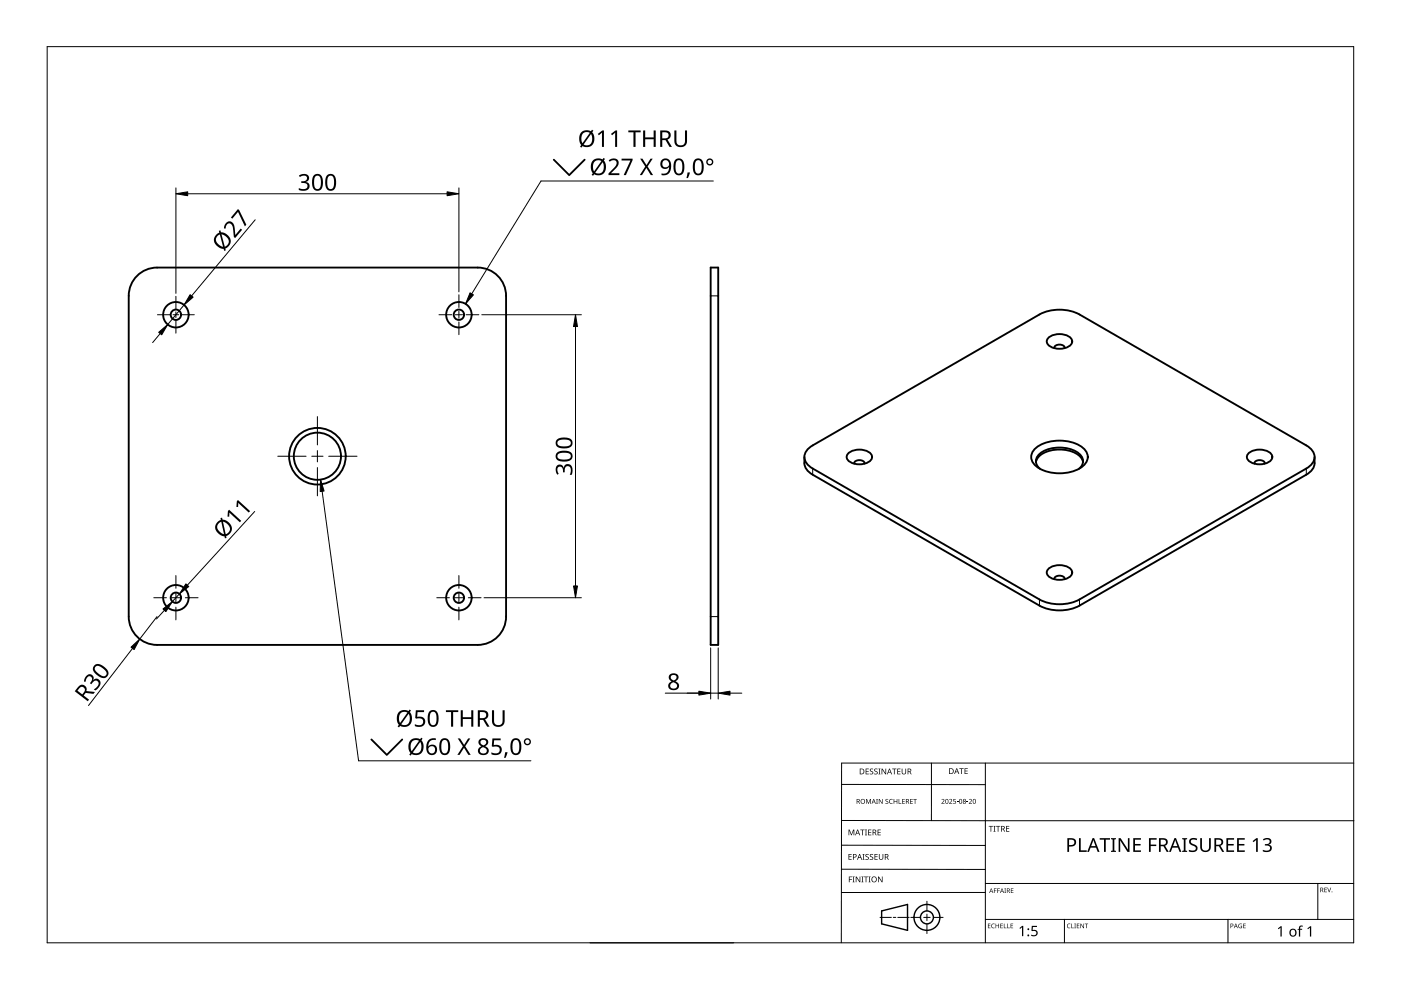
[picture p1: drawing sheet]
<svg xmlns="http://www.w3.org/2000/svg" width="297mm" height="210mm" viewBox="0 0 297 210" stroke-linecap="round" stroke-linejoin="round" font-family="sans-serif">
<g fill="none" stroke="#000" stroke-width=".4">
<path d="M29.1 58.5a6 6 0 0 1 4.2-1.8h68a6 6 0 0 1 6 6v68a6 6 0 0 1-6 6h-68a6 6 0 0 1-6-6v-68a6 6 0 0 1 1.8-4.2zM150.7 56.7h1.6v80h-1.6zM222.3 71.6a3.7 3.7 0 0 1 4.9 .4 1.35 1.35 0 0 1-1.2 1.7 3.6 3.6 0 0 1-4-.9l-.1-.4zM223.6 73.8h-.1a1.21 1.21 0 0 1 1.1-.7 1.21 1.21 0 0 1 1.1 .7M170.5 96.9a3.2 3.2 0 0 0 1.8 3.7l48.1 27.8a9.4 9.4 0 0 0 8.5 0l48.1-27.8a3.3 3.3 0 0 0 1.7-3.7M171.3 95.2l1-.8 48.1-27.7a9.4 9.4 0 0 1 8.5 0l48.1 27.7a2.55 2.55 0 0 1 1.3 3.8l-1.3 1.1-48.1 27.8a9.4 9.4 0 0 1-8.5 0l-48.1-27.8a2.55 2.55 0 0 1-1.3-3.7zM179.9 96.1a3.7 3.7 0 0 1 4.9 .4 1.35 1.35 0 0 1-1.2 1.7 3.6 3.6 0 0 1-4-.9l-.1-.4zM181.1 98.3a1.21 1.21 0 0 1 1.1-.7 1.21 1.21 0 0 1 1.1 .7M219.5 95.1a8.7 8.7 0 0 1 10.3 0 2.39 2.39 0 0 1-.6 4 8.9 8.9 0 0 1-9.7-.5 2.28 2.28 0 0 1 0-3.5zM219.6 98a3.6 3.6 0 0 1 3.2-2.5 6.9 6.9 0 0 1 6.3 1.4l.5 1.1M228.8 99.4a2.07 2.07 0 0 0 .8-2 2.07 2.07 0 0 0-1.4-1.7 7.6 7.6 0 0 0-7.7 .5 1.96 1.96 0 0 0 0 3.2M264.7 96.1a3.7 3.7 0 0 1 5 .4 1.35 1.35 0 0 1-1.3 1.7 3.6 3.6 0 0 1-3.9-.9l-.1-.4z"/>
<path d="M266 98.3a1.21 1.21 0 0 1 1.1-.7 1.21 1.21 0 0 1 1.1 .7h-.1M222.3 120.6a3.7 3.7 0 0 1 4.9 .4 1.35 1.35 0 0 1-1.2 1.7 3.6 3.6 0 0 1-4-.9l-.1-.4zM223.6 122.8h-.1a1.21 1.21 0 0 1 1.1-.7 1.21 1.21 0 0 1 1.1 .7"/>
<circle cx="37.3" cy="66.7" r="1.1"/>
<circle cx="37.3" cy="66.7" r="2.7"/>
<circle cx="97.3" cy="66.7" r="2.7"/>
<circle cx="97.3" cy="66.7" r="1.1"/>
<circle cx="67.3" cy="96.7" r="6"/>
<circle cx="67.3" cy="96.7" r="5"/>
<circle cx="37.3" cy="126.7" r="1.1"/>
<circle cx="37.3" cy="126.7" r="2.7"/>
<circle cx="97.3" cy="126.7" r="2.7"/>
<circle cx="97.3" cy="126.7" r="1.1"/>
</g>
<path d="M150.7 62.7h1.6M172.3 99.3v1.3M277 99.3v1.3M150.7 130.7h1.6M220.4 127.1v1.3M228.9 127.1v1.3" fill="none" stroke="#000" stroke-width=".21"/>
<path d="M10 9.9h277v190h-277z" fill="none" stroke="#000" stroke-width=".21"/>
<g fill="none" stroke="#000" stroke-width=".21">
<path d="M178.4 179.2l30.5 .1M178.4 166.3l30.5 .1M178.5 174h108.6M197.5 161.8v12.2M208.9 161.8v38.1M287 161.8h-108.6v38.1M125.1 199.9h30.5M178.4 184.3h30.5M186.6 194.5h2.4M189.4 194.5h.5M190.4 194.5h2.4M193.1 194.5h2.1"/>
<path d="M195.8 194.5h1.4M196.5 191.1v2M196.5 193.8v1.4M196.5 195.9v2M197.9 194.5h2.1M208.9 189.2h-30.5M208.9 187.3h78.1M208.9 194.9h78.1M225.7 194.9v5M260.4 194.9v5M279.4 187.3v7.6"/>
</g>
<g fill="none" stroke="#000" stroke-width=".3">
<path d="M186.9 193.1l5.5-1.3v5.5l-5.5-1.4z"/>
<circle cx="196.5" cy="194.5" r="1.37"/>
<circle cx="196.5" cy="194.5" r="2.74"/>
</g>
<g fill="#000">
<path d="M179.9 175.9h.2l.4 1 .4-1h.2v1.2h-.1v-1.1l-.4 1.1h-.2l-.4-1.1 .1 1.1h-.2zM182.4 175.9h.9v.1h-.4v1.1h-.1v-1.1h-.4zM183.4 175.9h.4l-.1 .1v1l.1 .1h-.4l.1-.1v-1zM183.6 169.4h.2l.3 .8 .4-.8h.2v1h-.2v-.9l-.4 .9-.4-.9 .1 .9h-.2zM183.5 163h.7v.1h-.5v.4h.5v.1h-.5v.4h.5v.2h-.7zM184.1 175.9h.6v.1h-.5v.4h.5v.1h-.5v.5h.5v.1h-.6zM184.5 163.1l.4-.2 .2 .1v.1a.25 .25 0 0 0-.4-.1 .25 .25 0 0 0 0 .4 .4 .4 0 0 1 .5 .3 .4 .4 0 0 1-.3 .5 .4 .4 0 0 1-.5-.2h.1a.27 .27 0 0 0 .4 .1 .27 .27 0 0 0-.1-.4l-.3-.3zM185.4 163.1l.4-.2 .3 .1-.1 .1a.25 .25 0 0 0-.4-.1 .25 .25 0 0 0 0 .4 .4 .4 0 0 1 .5 .3 .4 .4 0 0 1-.3 .5 .4 .4 0 0 1-.5-.2h.1a.27 .27 0 0 0 .4 .1 .27 .27 0 0 0 0-.4l-.4-.3zM185.8 169.4h.3l-.1 .1v.8l.1 .1h-.3l.1-.1zM186.2 163h.5l-.2 .1v1l.2 .1h-.5l.2-.1v-1zM186.1 175.9h.6v.1h-.5v.4h.5v.1h-.5v.5h.5v.1h-.6zM186.3 169.4h.2l.5 .8v-.8h.1v1h-.1l-.6-.8v.8h-.1z"/>
<path d="M186.9 163h.2l.6 1v-1h.2v1.2h-.2l-.6-1v1h-.2zM187.8 169.5l.3-.1h.2v.2a.25 .25 0 0 0-.3-.1 .25 .25 0 0 0-.1 .3 .25 .25 0 0 0 .3 .1 .32 .32 0 0 1 0 .5 .32 .32 0 0 1-.5-.1 .25 .25 0 0 0 .4 .1 .25 .25 0 0 0 0-.4l-.3-.2zM188.6 169.5l.4-.1h.3l-.1 .2a.41 .41 0 0 0-.6 .3 .41 .41 0 0 0 .6 .4 .48 .48 0 0 1-.6-.1 .48 .48 0 0 1 0-.7zM189.1 163h1v.1h-.4v1.1h-.2v-1.1h-.4zM189.5 169.4h.1v.4h.5v-.4h.1v1h-.1v-.5h-.5v.5h-.1zM190.5 169.4h.2v.9h.4v.1h-.6zM190.2 163h.7v.1h-.5v.4h.5v.1h-.5v.4h.5v.2h-.7zM191.3 169.4h.5v.1h-.4v.3h.4v.1h-.4v.4h.4v.1h-.5zM191.2 163h.1v.8a.32 .32 0 0 0 .3 .3 .32 .32 0 0 0 .4-.4v-.7h.1v.7a.47 .47 0 0 1-.5 .5 .47 .47 0 0 1-.4-.5zM193 169.4h.5v.1h-.4v.3h.4v.1h-.4v.4h.4v.1h-.5zM193.6 169.4h.8v.1h-.3v.9h-.2v-.9h-.3zM199.6 169.5a.37 .37 0 0 1 .6 0 .37 .37 0 0 1-.2 .6l-.2 .2h.5v.1h-.7l.3-.4a.27 .27 0 0 0 .2-.3 .27 .27 0 0 0-.4-.1z"/>
<path d="M201.2 169.5a.37 .37 0 0 1 .6 0 .37 .37 0 0 1-.2 .6l-.2 .2h.5v.1h-.7l.3-.4a.27 .27 0 0 0 .3-.3 .27 .27 0 0 0-.5-.1zM202.1 169.4h.5v.1h-.4v.3a.34 .34 0 0 1 .5 .2 .34 .34 0 0 1-.2 .4 .34 .34 0 0 1-.4-.1 .29 .29 0 0 0 .4 0 .29 .29 0 0 0 0-.4 .29 .29 0 0 0-.4 0zM202.9 170l.3 .1zM203.4 162.9h.9v.1h-.4v1.1h-.1v-1.1h-.4zM204.9 170l.4 .1zM204.5 162.9h.7v.1h-.5v.4h.4v.1h-.4v.5h.5v.1h-.7zM205.4 169.5a.37 .37 0 0 1 .6 0 .37 .37 0 0 1-.2 .6l-.2 .2h.5v.1h-.7l.3-.4a.27 .27 0 0 0 .3-.3 .27 .27 0 0 0-.5-.1zM209.6 175.1h.9v.2h-.3v1h-.2v-1h-.4zM210.6 175.1h.5l-.2 .1v1l.2 .1h-.5l.2-.1v-1zM211.2 175.1h.9v.2h-.4v1h-.2v-1h-.3zM213.3 175.1h.7v.2h-.5v.3h.5v.2h-.5v.4h.5v.1h-.7zM252.2 178a1.38 1.38 0 0 1 1.6-.2l-.1 .3-.3-.1a.55 .55 0 0 0-.9 .3 .55 .55 0 0 0 .6 .7 .88 .88 0 0 1 .8 1.1 .88 .88 0 0 1-1.3 .6l-.5-.2v-.3h.2a.82 .82 0 0 0 1.2-.3l-.1-.4-.4-.2a.88 .88 0 0 1-.8-1.3z"/>
<path d="M254.5 177.7h.3v1.9a.76 .76 0 0 0 .8 .7 .76 .76 0 0 0 .7-.7v-1.9h.4v1.9a1.12 1.12 0 0 1-1.1 1.1 1.12 1.12 0 0 1-1.1-1.1zM267.8 178a1.01 1.01 0 0 1 1-.4 1.01 1.01 0 0 1 .8 .9l-.3 .4-.3 .2a.82 .82 0 0 1 .7 1 .82 .82 0 0 1-1.2 .6l-.8-.2v-.3a.92 .92 0 0 0 1.6-.4 .75 .75 0 0 0-1.1-.5v-.3a.63 .63 0 0 0 .8-.1 .63 .63 0 0 0 .1-.8l-.6-.1-.6 .2zM180 185.8h.7v.2h-.6v.4h.5v.1h-.5v.6h-.1zM179.9 181.1h.7v.1h-.5v.4h.4v.1h-.4v.5h.5v.1h-.7zM180.8 185.8h.4l-.1 .2v.9l.1 .2h-.4l.1-.2v-.9zM181.4 185.8h.2l.7 1.1v-1.1h.1v1.3h-.2l-.6-1v1h-.2zM182.6 185.8h.5l-.2 .2v.9l.2 .2h-.5l.2-.2v-.9zM182.9 181.1h.4l-.1 .1v1l.1 .1h-.4l.1-.1v-1zM183.2 185.8h.9v.2h-.4v1.1h-.2v-1.1h-.3zM183.5 181.2l.5-.1h.2v.2a.25 .25 0 0 0-.4-.1 .25 .25 0 0 0 0 .4 .4 .4 0 0 1 .4 .3 .4 .4 0 0 1-.2 .4 .4 .4 0 0 1-.5-.2 .27 .27 0 0 0 .5 .1 .27 .27 0 0 0-.1-.4l-.4-.3zM184.2 185.8h.4l-.1 .2v.9l.1 .2h-.4l.1-.2v-.9zM184.5 181.2l.4-.1h.2v.2a.25 .25 0 0 0-.4-.1 .25 .25 0 0 0 0 .4 .4 .4 0 0 1 .5 .3 .4 .4 0 0 1-.3 .4 .4 .4 0 0 1-.5-.2h.1a.27 .27 0 0 0 .4 .1 .27 .27 0 0 0-.1-.4l-.3-.3z"/>
<path d="M185.4 181.1h.7v.1h-.5v.4h.5v.1h-.5v.5h.5v.1h-.7zM186.2 185.8h.1l.7 1.1v-1.1h.1v1.3h-.2l-.6-1v1h-.1zM186.3 181.1h.2v.8a.32 .32 0 0 0 .3 .3 .32 .32 0 0 0 .3-.3v-.8h.2v.8a.47 .47 0 0 1-.5 .4 .47 .47 0 0 1-.5-.4zM209.5 195.8h.5l-.4 .1v.3h.4l-.4 .1v.4l.4 .1h-.5zM210.3 196l.3-.2 .3 .1v.1a.39 .39 0 0 0-.6 .3 .39 .39 0 0 0 .6 .4 .46 .46 0 0 1-.7-.1 .46 .46 0 0 1 .1-.6zM210.7 188.4h.6l-.4 .1v.3h.4l-.4 .1v.4h-.2zM211.4 188.4h.6l-.4 .1v.3h.4l-.4 .1v.4h-.2zM211.1 195.8h.1v.4h.5v-.4h.1v1h-.1v-.5h-.5v.5h-.1zM212.1 195.8h.5l-.4 .1v.3h.4l-.4 .1v.4l.4 .1h-.5zM212.8 195.8h.2v.9l.4 .1h-.6zM212.9 188.4h.4l-.1 .1 .1 .8h-.4l.2-.1zM213.6 195.8h.1v.9l.4 .1h-.5z"/>
<path d="M214.3 195.8h.5l-.4 .1v.3h.4l-.4 .1v.4l.4 .1h-.5zM214.3 188.4h.6l-.5 .1v.3h.4l-.4 .1v.3l.5 .1h-.6zM216.1 196.8l.6-.5h.3v2.2h-.3v-1.9l-.4 .3zM218.8 196.3h1.1v.2h-.9l-.1 .7a.75 .75 0 0 1 1.1 .7 .75 .75 0 0 1-1.1 .6l-.3-.1v-.3l.3 .2a.51 .51 0 0 0 .8-.4 .51 .51 0 0 0-.7-.5l-.3-.1zM226.3 196l.4-.2 .3 .1-.1 .1a.39 .39 0 0 0-.6 .3 .39 .39 0 0 0 .6 .4 .46 .46 0 0 1-.6-.1 .46 .46 0 0 1 0-.6zM227.1 195.8h.2v.9l.4 .1h-.6zM227.8 195.8h.3l-.1 .1 .1 .9h-.3l.1-.1zM228.8 177.7h.3v2.6h1.3v.3h-1.6zM228.3 195.8h.5l-.4 .1v.3h.4l-.4 .1v.4l.4 .1h-.5zM229.1 195.8h.1l.5 .8v-.8h.1v1h-.1l-.5-.8v.8h-.1zM230 195.8h.7l-.3 .1v.9h-.1v-.9zM233.2 177.7h2.1v.3h-.9v2.6h-.3v-2.6h-.9z"/>
<path d="M235.6 177.7h1v.2l-.3 .1v2.3l.3 .1v.2h-1v-.2l.3-.1v-2.3l-.3-.1zM237.2 177.7h.4l1.5 2.4v-2.4h.4v2.9h-.4l-1.6-2.4v2.4h-.3zM240.3 177.7h1.6v.3h-1.3v.9h1.2v.4h-1.2v1h1.3v.3h-1.6zM243.6 177.7h1.6v.3h-1.2v1.1h1.2v.3h-1.2v1.2h-.4zM250.6 177.7h1.1v.2l-.4 .1v2.3l.4 .1v.2h-1.1v-.2l.4-.1v-2.3l-.4-.1zM260 177.7h1.6v.3h-1.2v.9h1.2v.4h-1.2v1h1.2v.3h-1.6zM262.7 196l.6-.1-.1 .1a.4 .4 0 0 0-.5 .3 .4 .4 0 0 0 .5 .4v-.3l-.2-.1h.3v.5a.53 .53 0 0 1-.7-.1 .53 .53 0 0 1 .1-.7zM262.3 177.7h1.6v.3h-1.2v.9h1.1v.4h-1.1v1h1.2v.3h-1.6zM263.6 195.8h.5l-.4 .1v.3h.4l-.4 .1v.4l.4 .1h-.5zM265.6 178.3l.8-.6h.3v2.9h-.4v-2.5l-.5 .5zM270.9 196.8l.6-.4h.2v2.2h-.2v-1.9l-.4 .3zM275.5 196.4l.7-.1v.2h-.4l-.1 .2v.2h.4v.2h-.4v1.5h-.3v-1.5h-.3l.3-.2z"/>
<path d="M277.2 196.8l.6-.4h.2v2.2h-.3v-1.9l-.4 .3zM280.8 188.2h.5l-.4 .1v.3h.4l-.4 .1v.4l.4 .1h-.5zM281.4 188.2h.1l.3 .8 .3-.8h.1l-.3 1h-.1z"/>
<path d="M181.6 169.4h.3a.29 .29 0 0 1 .4 .2 .29 .29 0 0 1-.2 .4l.3 .4h-.2l-.2-.4h-.2v.4h-.2zM181.8 169.5v.4h.1a.2 .2 0 0 0 .2-.2 .2 .2 0 0 0-.2-.2z"/>
<path d="M181.8 175.9h.1l.5 1.2h-.2l-.1-.4h-.5l-.2 .4h-.1zM181.8 176l-.2 .6h.4z"/>
<path d="M182.3 163h.4a.61 .61 0 0 1 .6 .6 .61 .61 0 0 1-.7 .6h-.3zM182.4 163.1v.9h.2a.48 .48 0 0 0 .5-.4 .48 .48 0 0 0-.5-.5z"/>
<path d="M182.4 169.9a.51 .51 0 0 1 1 0 .51 .51 0 0 1-1 0zM182.6 169.9a.4 .4 0 0 0 .8 0 .4 .4 0 0 0-.8 0z"/>
<path d="M185 175.9h.3a.35 .35 0 0 1 .5 .2 .35 .35 0 0 1-.3 .5l.4 .5h-.2l-.3-.5h-.2v.5h-.2zM185.2 176v.5h.1a.23 .23 0 0 0 .3-.3 .23 .23 0 0 0-.3-.2z"/>
<path d="M185.2 169.4l.5 1-.3-.3h-.4l-.2 .3zM185.2 169.5l-.1 .5h.3z"/>
<path d="M188.5 163h.2l.4 1.2h-.1l-.2-.4h-.5l-.1 .4h-.2zM188.6 163.1l-.2 .6h.4z"/>
<path d="M192.1 169.4h.3a.29 .29 0 0 1 .3 .2 .29 .29 0 0 1-.2 .4l.3 .4h-.1l-.3-.4h-.2v.4h-.1zM192.2 169.5v.4h.2a.2 .2 0 0 0 .2-.2 .2 .2 0 0 0-.3-.2z"/>
<path d="M192.4 163h.4a.35 .35 0 0 1 .4 .2 .35 .35 0 0 1-.2 .4l.3 .6h-.2l-.3-.5h-.2v.5h-.2zM192.6 163.1v.4h.2a.23 .23 0 0 0 .3-.2 .23 .23 0 0 0-.3-.2z"/>
<path d="M200.5 169.5l.4-.1 .2 .2v.5l-.2 .3h-.3l-.2-.2zM200.6 169.6v.1a.37 .37 0 0 0-.1 .4 .37 .37 0 0 0 .4 .2 .4 .4 0 0 0 .1-.5 .4 .4 0 0 0-.4-.2z"/>
<path d="M201.2 162.9h.4a.61 .61 0 0 1 .6 .6 .61 .61 0 0 1-.6 .6h-.4zM201.4 163v1h.1a.48 .48 0 0 0 .5-.5 .48 .48 0 0 0-.4-.5z"/>
<path d="M202.8 162.9h.1l.5 1.2h-.2l-.1-.4h-.5l-.1 .4h-.2zM202.8 163l-.1 .6h.3z"/>
<path d="M203.5 169.5l.3-.1 .2 .2v.5l-.2 .3h-.3l-.1-.2zM203.5 169.6v.1a.37 .37 0 0 0-.1 .4 .37 .37 0 0 0 .4 .2 .4 .4 0 0 0 .1-.5 .4 .4 0 0 0-.4-.2z"/>
<path d="M204.2 169.5a.29 .29 0 0 1 .5-.1 .29 .29 0 0 1-.1 .5 .29 .29 0 0 1 .1 .4 .29 .29 0 0 1-.4 0 .29 .29 0 0 1 .1-.4zM204.3 170.2a.2 .2 0 0 0 .4 0 .2 .2 0 0 0-.4 0zM204.3 169.7a.17 .17 0 0 0 .3 0 .17 .17 0 0 0-.3 0z"/>
<path d="M206.4 169.5l.3-.1 .2 .2v.5l-.2 .3h-.3l-.1-.2zM206.4 169.6v.1a.37 .37 0 0 0-.1 .4 .37 .37 0 0 0 .4 .2 .4 .4 0 0 0 .2-.5 .4 .4 0 0 0-.5-.2z"/>
<path d="M212.3 175.1h.3a.35 .35 0 0 1 .4 .3 .35 .35 0 0 1-.2 .4l.3 .5h-.2l-.3-.5h-.2v.5h-.1zM212.4 175.2v.5h.2a.23 .23 0 0 0 .3-.2 .23 .23 0 0 0-.3-.3z"/>
<path d="M226.3 177.7h.8a.92 .92 0 0 1 1.1 .9 .92 .92 0 0 1-1.2 .9h-.3v1.1h-.4zM226.7 178v1.2a.73 .73 0 0 0 .8-.1 .73 .73 0 0 0 .2-.8l-.3-.2z"/>
<path d="M245.7 177.7h.8a.84 .84 0 0 1 1.1 .6 .84 .84 0 0 1-.6 1l.8 1.3h-.4l-.7-1.2h-.6v1.2h-.4zM246.1 178v1.1h.4a.56 .56 0 0 0 .7-.5 .56 .56 0 0 0-.7-.6z"/>
<path d="M257.5 177.7h.8a.84 .84 0 0 1 1 .6 .84 .84 0 0 1-.5 1l.8 1.3h-.5l-.7-1.2h-.6v1.2h-.3zM257.8 178v1.1h.5a.56 .56 0 0 0 .7-.5 .56 .56 0 0 0-.7-.6z"/>
<path d="M180.8 181.1h.4a.41 .41 0 0 1 .4 .5 .41 .41 0 0 1-.6 .2v.5h-.2zM181 181.2v.5a.29 .29 0 0 0 .5-.3 .29 .29 0 0 0-.5-.2z"/>
<path d="M182.2 181.1h.1l.5 1.2h-.2l-.1-.4h-.5l-.1 .4h-.2zM182.3 181.2l-.2 .6h.3z"/>
<path d="M184.7 186.5a.61 .61 0 0 1 1.2 0 .61 .61 0 0 1-1.2 0zM184.9 186.5a.45 .45 0 0 0 .9 0 .45 .45 0 0 0-.9 0z"/>
<path d="M187.6 181.1h.3a.35 .35 0 0 1 .5 .2 .35 .35 0 0 1-.3 .4l.4 .6h-.2l-.3-.5h-.3v.5h-.1zM187.7 181.2v.5h.2a.23 .23 0 0 0 .3-.3 .23 .23 0 0 0-.3-.2z"/>
<path d="M210.1 188.4l.5 .9-.2-.3h-.4l-.3 .3zM210.2 188.5l-.2 .4h.3z"/>
<path d="M212.4 188.4l.5 .9-.3-.3h-.3l-.3 .3zM212.4 188.5l-.1 .4h.3z"/>
<path d="M213.5 188.4h.2a.28 .28 0 0 1 .4 .2 .28 .28 0 0 1-.2 .3l.3 .4-.4-.4h-.2v.4h-.1zM213.6 188.5v.3h.1a.19 .19 0 0 0 .3-.2 .19 .19 0 0 0-.3-.1z"/>
<path d="M231.6 177.7h.4l1.1 2.9h-.4l-.3-.9h-1.2l-.3 .9h-.4zM231.8 178.1l-.4 1.3h.9z"/>
<path d="M249 177.7h.3l1.2 2.9h-.4l-.4-.9h-1.1l-.4 .9h-.3zM249.2 178.1l-.5 1.3h.9z"/>
<path d="M260.9 195.8h.2a.32 .32 0 0 1 .4 .4 .32 .32 0 0 1-.5 .2v.4h-.1zM261 195.9v.4a.24 .24 0 0 0 .4-.2 .24 .24 0 0 0-.4-.2z"/>
<path d="M262 195.8l.4 1-.2-.3h-.4l-.2 .3zM262 196l-.1 .4h.3z"/>
<path d="M273.6 197.1a.82 .82 0 0 1 1.2 .1 .82 .82 0 0 1-.2 1.2 .82 .82 0 0 1-1.2-.4zM273.8 197.2a.6 .6 0 0 0-.1 .8 .6 .6 0 0 0 .8 .2l.1-.3a.53 .53 0 0 0-.1-.6 .53 .53 0 0 0-.7-.1z"/>
<path d="M279.9 188.2h.3a.28 .28 0 0 1 .3 .2 .28 .28 0 0 1-.1 .3l.2 .5-.3-.4h-.2v.4h-.2zM280.1 188.3v.4h.1a.19 .19 0 0 0 .2-.2 .19 .19 0 0 0-.2-.2z"/>
<circle cx="218" cy="198.3" r=".2"/>
<circle cx="218" cy="197" r=".2"/>
<circle cx="282.4" cy="189.1" r=".09"/>
</g>
<g fill="none" stroke="#000" stroke-width=".21">
<path d="M33.4 66.7h2.7M36.7 66.7h1.2M37.3 62.8v2.7M37.3 66.1v1.2M37.3 67.9v2.7M38.5 66.7h2.7M93.1 66.7h2.7M96.5 66.7h1.6M97.3 62.5v2.7M97.3 66v1.5M97.3 68.3v2.7M98.8 66.7h2.7"/>
<path d="M58.9 96.7h6M66.1 96.7h2.4M67.3 88.3v6M67.3 95.5v2.4M67.3 99.1v6M69.7 96.7h6M32.6 126.7h2.7M36.3 126.7h2M37.3 122v2.7M37.3 125.7v2M37.3 128.7v2.7M39.3 126.7h2.7"/>
<path d="M92.6 126.7h2.7M96.3 126.7h2M97.3 122v2.7M97.3 125.7v2M97.3 128.7v2.7M99.3 126.7h2.7"/>
</g>
<g fill="none" stroke="#000" stroke-width=".21">
<path d="M37.3 39.8v22.4M97.3 39.8v22.1M39.8 41.1h55M54.1 46.6l-13.5 16.1M34 70.7l-1.6 1.9M39 64.7l-3.4 4.1M102.1 66.7h21.2M122 69.2v55M54 108.4l-14.3 15.7M28.1 137.5l-9.3 12.1M33.3 130.7l-3.7 4.8M34.9 129.4l-1.7 1.8"/>
<path d="M38 125.9l-1.4 1.6M102.6 126.7h20.7M150.7 137.4v10.8M152.3 137.4v10.8M141 147h11.3M154.8 147h2.5"/>
</g>
<g fill="#000">
<path d="M63.4 37.2a1.25 1.25 0 0 1 1.2-.4 1.25 1.25 0 0 1 .9 .9 .85 .85 0 0 1-.7 .9 .93 .93 0 0 1 .9 1 .93 .93 0 0 1-1.1 .8l-1.3-.1v-.4a1.24 1.24 0 0 0 1.9-.3 .71 .71 0 0 0-1-.8h-.3v-.4a.81 .81 0 0 0 .8 0 .81 .81 0 0 0 .4-.9 1.02 1.02 0 0 0-1.5 0zM117.3 33.7h.3l3.1 3.2 3.1-3.2a.19 .19 0 0 1 .3 0 .19 .19 0 0 1 0 .3l-3.4 3.3-3.4-3.3zM126.7 28.4l1-.7h.3v3.4h-.4v-3l-.6 .6zM129.5 28.4l1-.7h.3v3.4h-.4v-3l-.6 .6zM129.1 34a1.16 1.16 0 0 1 1.3-.4 1.16 1.16 0 0 1 .8 1.1l-.4 .7-1.2 1.3h1.7v.4h-2.3v-.3l1.1-1.1a.98 .98 0 0 0 .3-1.7h-.5l-.6 .3zM131.8 33.6h2.3v.4l-1.4 3.1h-.5l1.5-3.1h-1.9zM133.2 27.7h2.6v.3h-1.1v3.1h-.4v-3.1h-1.1zM135.7 33.6h.5l.9 1.4 .8-1.4h.5l-1.1 1.7 1.2 1.8h-.5l-1-1.5-.9 1.5h-.5l1.2-1.8zM136.4 27.7h.4v1.4h1.8v-1.4h.4v3.4h-.4v-1.6h-1.8v1.6h-.4zM143 27.7h.4v2.2a.9 .9 0 0 0 .9 .9 .9 .9 0 0 0 .9-.9v-2.2h.5v2.2a1.34 1.34 0 0 1-1.4 1.3 1.34 1.34 0 0 1-1.3-1.3zM145.8 36.6h.5l-.4 1.2h-.4zM48 47.2a1.1 1.1 0 0 1 1.3-.1 1.1 1.1 0 0 1 .5 1.2l.1 1.5 1.1-1.3 .3 .2-1.4 1.8-.3-.2-.2-1.6a.98 .98 0 0 0-1.1-1.3l-.3 .4-.2 .7-.3-.1 .1-.5z"/>
<path d="M50.5 44.3l.2 .2 1.5 3.1-.3 .4-1.4-3.1-1.2 1.5-.3-.3zM118 98.8a.85 .85 0 0 1 .9-.3 .85 .85 0 0 1 .6 .7 .93 .93 0 0 1 1.1-.8 .93 .93 0 0 1 .8 1l-.2 1.3h-.4a1.24 1.24 0 0 0-.3-1.9 .71 .71 0 0 0-.8 1v.3h-.3a.81 .81 0 0 0-.1-.8 .81 .81 0 0 0-.8-.3 1.02 1.02 0 0 0 0 1.4l-.3 .3a1.65 1.65 0 0 1-.2-1.9zM48.6 108.1l2.5 2.3-.2 .3-2.3-2v.9l-.4-.1 .1-1.2zM50.5 106l2.5 2.4-.3 .3-2.2-2.1v.9h-.4l.1-1.2zM18.3 143.3a.86 .86 0 0 1 1.2-.2 .86 .86 0 0 1 .3 1.1 .93 .93 0 0 1 1.3 0 .93 .93 0 0 1 0 1.3l-.9 .9-.3-.2a1.24 1.24 0 0 0 .9-1.7 .71 .71 0 0 0-1.2 .3l-.2 .3-.3-.2a.81 .81 0 0 0 .4-.8 .81 .81 0 0 0-.4-.7 1.02 1.02 0 0 0-.9 1.1h-.4v-.2zM88.2 150.6h1.7v.4h-1.4l-.1 1a1.17 1.17 0 0 1 1.8 1 1.17 1.17 0 0 1-1.6 1.1l-.6-.2v-.4a1.03 1.03 0 0 0 1 .3 1.03 1.03 0 0 0 .7-.8 .93 .93 0 0 0-1.5-.6l-.2-.2zM94.5 150.6h2.7v.4h-1.1v3.1h-.5v-3.1h-1.1zM97.7 150.6h.4v1.5h1.8v-1.5h.5v3.5h-.5v-1.6h-1.8v1.6h-.4zM104.4 156.6h1.7v.4h-1.3l-.1 1a1.17 1.17 0 0 1 1.7 .9 1.17 1.17 0 0 1-1.6 1.2l-.6-.2v-.4a1.03 1.03 0 0 0 1.8-.5 .93 .93 0 0 0-1.5-.7l-.2-.1zM104.3 150.6h.4v2.3a.9 .9 0 0 0 1 .8 .9 .9 0 0 0 .9-.9v-2.2h.4v2.2a1.34 1.34 0 0 1-1.4 1.3 1.34 1.34 0 0 1-1.3-1.3zM107.1 159.5h.5l-.4 1.2h-.3zM78.6 156.7h.3l3.1 3.1 3.1-3.1a.19 .19 0 0 1 .3 0 .19 .19 0 0 1 0 .2l-3.4 3.4-3.4-3.4z"/>
<path d="M97.1 156.6h.4l.9 1.3 .9-1.3h.4l-1.1 1.6 1.2 1.9h-.5l-.9-1.6-1 1.6h-.4l1.1-1.9z"/>
<path d="M66.6 37.1a1.16 1.16 0 0 1 1.3-.1 1.16 1.16 0 0 1 .6 1.3 1.69 1.69 0 0 1-1 2.2 1.27 1.27 0 0 1-1.3-1.6l.1-1.2zM66.9 37.4a2.16 2.16 0 0 0 .2 2.7 .82 .82 0 0 0 .9-1.1 1.35 1.35 0 0 0-.7-1.8z"/>
<path d="M69.4 37.1a1.16 1.16 0 0 1 1.3-.1 1.16 1.16 0 0 1 .5 1.3 1.69 1.69 0 0 1-1 2.2 1.27 1.27 0 0 1-1.2-1.6l.1-1.2zM69.6 37.4a2.16 2.16 0 0 0 .3 2.7 .82 .82 0 0 0 .9-1.1 1.35 1.35 0 0 0-.7-1.8z"/>
<path d="M123.2 28.1l.5-.4a1.92 1.92 0 0 1 1.6 .1l.2-.3 .3 .2-.2 .4a1.81 1.81 0 0 1 .2 2.2 1.81 1.81 0 0 1-2.1 .8l-.2-.1-.2 .3-.3-.2 .2-.4a2.31 2.31 0 0 1 0-2.6zM125.3 28.4l-1.6 2.2a1.23 1.23 0 0 0 1.5-.1 1.23 1.23 0 0 0 .3-1.4zM123.6 28.3a1.93 1.93 0 0 0-.1 2.1l1.6-2.2-.8-.2z"/>
<path d="M125.7 34.1l.5-.4a1.93 1.93 0 0 1 1.5 .1l.3-.3 .3 .2-.3 .3a1.81 1.81 0 0 1 .3 2.3 1.81 1.81 0 0 1-2.1 .7l-.2-.1-.3 .4-.3-.2 .3-.4a2.31 2.31 0 0 1 0-2.6zM127.8 34.4l-1.6 2.2a1.23 1.23 0 0 0 1.5-.1 1.23 1.23 0 0 0 .3-1.4zM126.1 34.2a1.93 1.93 0 0 0-.1 2.1l1.5-2.2-.8-.1z"/>
<path d="M140 27.7h.9a1 1 0 0 1 1.3 .6 1 1 0 0 1-.7 1.3l1 1.5h-.5l-.9-1.4h-.7v1.4h-.4zM140.4 28v1.3h.5a.67 .67 0 0 0 .9-.6 .67 .67 0 0 0-.9-.7z"/>
<path d="M140.3 33.9a1.22 1.22 0 0 1 1.5-.1 1.22 1.22 0 0 1 .5 1.3 1.64 1.64 0 0 1-2 2v-.3a1.16 1.16 0 0 0 1.2-.2 1.16 1.16 0 0 0 .3-1.2 1.08 1.08 0 0 1-1.6 .1 1.08 1.08 0 0 1 .1-1.6zM140.4 34.7a.76 .76 0 0 0 1.5 0 .76 .76 0 0 0-1.5 0z"/>
<path d="M143.2 33.8a1.16 1.16 0 0 1 1.3 0 1.16 1.16 0 0 1 .6 1.2 1.69 1.69 0 0 1-1 2.2 1.27 1.27 0 0 1-1.3-1.6l.1-1zM143.5 34.1a2.16 2.16 0 0 0 .3 2.7 .82 .82 0 0 0 .9-1.1 1.35 1.35 0 0 0-.8-1.7z"/>
<path d="M147.3 33.8a1.16 1.16 0 0 1 1.3 0 1.16 1.16 0 0 1 .6 1.2 1.69 1.69 0 0 1-1 2.2 1.27 1.27 0 0 1-1.3-1.6l.1-1.2zM147.6 34.1a2.16 2.16 0 0 0 .3 2.7 .82 .82 0 0 0 .9-1.1 1.35 1.35 0 0 0-.8-1.7z"/>
<path d="M149.7 34.3a.75 .75 0 0 1 1.5 0 .75 .75 0 0 1-1.5 0zM150 34.3a.5 .5 0 0 0 1 0 .5 .5 0 0 0-1 0z"/>
<path d="M46.4 48.9l.3-.1 .1 .5a1.81 1.81 0 0 1 2 1.2 1.81 1.81 0 0 1-.8 2.1l-.2 .1 .1 .4-.4 .1-.1-.4a1.84 1.84 0 0 1-1.8-1.1 1.84 1.84 0 0 1 .3-2l.6-.4zM47 49.7l.7 2.6a1.23 1.23 0 0 0 .8-1.2 1.23 1.23 0 0 0-.9-1.2zM46.2 50l-.3 .3a1.34 1.34 0 0 0 1 1.9l.4 .1-.7-2.6z"/>
<path d="M118.1 96a2.6 2.6 0 0 1 3.2 .2 1.22 1.22 0 0 1-.2 1.3 1.22 1.22 0 0 1-1.3 .4 1.53 1.53 0 0 1-2-1zM118.4 96.3a.75 .75 0 0 0-.1 .9 .75 .75 0 0 0 .9 .2h1a.69 .69 0 0 0 .8-.7 .69 .69 0 0 0-.8-.7h-1.2z"/>
<path d="M118.1 93.2a2.6 2.6 0 0 1 3.2 .2 1.22 1.22 0 0 1-.2 1.3 1.22 1.22 0 0 1-1.3 .4 1.53 1.53 0 0 1-2-1zM118.4 93.5a.75 .75 0 0 0-.1 .9 .75 .75 0 0 0 .9 .2h1a.69 .69 0 0 0 .8-.7 .69 .69 0 0 0-.8-.7h-1.2z"/>
<path d="M46.7 109.8h.4l.1 .4a1.81 1.81 0 0 1 1.8 1.3 1.81 1.81 0 0 1-.9 2.1l-.2 .1 .1 .4h-.3l-.1-.4a1.84 1.84 0 0 1-1.8-1.1 1.84 1.84 0 0 1 .4-2l.6-.4zM47.3 110.6l.6 2.7a1.23 1.23 0 0 0 .9-1.2 1.23 1.23 0 0 0-.9-1.2zM46.4 111l-.2 .2a1.34 1.34 0 0 0 .9 1.9l.4 .2-.6-2.7z"/>
<path d="M16.6 145.6a.97 .97 0 0 1 1.3-.3 .97 .97 0 0 1 .4 1.2l1.8 .2-.3 .4-1.6-.2-.5 .6 1.2 .8-.3 .4-2.7-2.1zM16.9 145.9l-.5 .5 1 .8 .4-.4a.65 .65 0 0 0 0-1 .65 .65 0 0 0-.9 .1z"/>
<path d="M20 141.1a1.58 1.58 0 0 1 2.2 .4 1.2 1.2 0 0 1 .8 1.1 1.2 1.2 0 0 1-.7 1.1 2.59 2.59 0 0 1-2.6-2zM20.2 141.4a1.34 1.34 0 0 0 1 1.7l.2 .1a.69 .69 0 0 0 1.1-.1 .69 .69 0 0 0-.2-1 1.91 1.91 0 0 0-2-.8z"/>
<path d="M84.5 151l.6-.3a1.92 1.92 0 0 1 1.5 .1l.2-.4 .3 .2-.2 .4a1.81 1.81 0 0 1 .3 2.2 1.81 1.81 0 0 1-2.2 .8l-.2-.1-.2 .3-.3-.2 .3-.3a2.31 2.31 0 0 1-.1-2.7zM86.6 151.3l-1.5 2.3a1.23 1.23 0 0 0 1.4-.1 1.23 1.23 0 0 0 .4-1.5zM85 151.2a1.93 1.93 0 0 0-.2 2.1l1.6-2.2-.8-.2z"/>
<path d="M87 157l.5-.4a1.92 1.92 0 0 1 1.6 .1l.2-.3 .3 .2-.3 .4a1.81 1.81 0 0 1 .3 2.2 1.81 1.81 0 0 1-2.1 .8l-.2-.1-.2 .3-.3-.2 .2-.4a2.31 2.31 0 0 1 0-2.6zM89.1 157.3l-1.6 2.2a1.23 1.23 0 0 0 1.5-.1 1.23 1.23 0 0 0 .3-1.4zM87.4 157.2a1.93 1.93 0 0 0-.1 2.1l1.5-2.2-.7-.2z"/>
<path d="M90.9 156.9l.5-.3 .6-.1 .4 .1v.3a1.18 1.18 0 0 0-1.6 1.4 1.08 1.08 0 0 1 1.6-.1 1.08 1.08 0 0 1 0 1.6 1.22 1.22 0 0 1-1.5 .1 1.22 1.22 0 0 1-.5-1.3l.1-.9zM90.8 159a.76 .76 0 0 0 1.5 0 .76 .76 0 0 0-1.5 0z"/>
<path d="M91.1 150.8a1.16 1.16 0 0 1 1.3-.1 1.16 1.16 0 0 1 .6 1.2 1.69 1.69 0 0 1-1 2.2 1.27 1.27 0 0 1-1.3-1.6l.1-1.1zM91.4 151.1a2.16 2.16 0 0 0 .3 2.6 .82 .82 0 0 0 .8-1 1.35 1.35 0 0 0-.7-1.8z"/>
<path d="M93.6 156.8a1.16 1.16 0 0 1 1.3-.1 1.16 1.16 0 0 1 .5 1.2 1.69 1.69 0 0 1-1 2.2 1.27 1.27 0 0 1-1.3-1.6l.1-1.1zM93.8 157.1a2.16 2.16 0 0 0 .3 2.6 .82 .82 0 0 0 .9-1 1.35 1.35 0 0 0-.7-1.8z"/>
<path d="M101.3 150.6h1a1 1 0 0 1 1.2 .7 1 1 0 0 1-.7 1.2l1 1.6h-.5l-.9-1.5h-.7v1.5h-.4zM101.7 151v1.3h.6a.67 .67 0 0 0 .8-.7 .67 .67 0 0 0-.9-.6z"/>
<path d="M101.6 156.9a1.03 1.03 0 0 1 1.3-.4 1.03 1.03 0 0 1 .5 1.2l-.5 .5a1 1 0 0 1 .7 1.3 1 1 0 0 1-1.4 .6 .94 .94 0 0 1-.9-.9 .94 .94 0 0 1 .7-1l-.1-.1a.88 .88 0 0 1-.3-1.2zM101.7 159.1a.7 .7 0 0 0 1.4 0 .7 .7 0 0 0-1.4 0zM101.9 157.4a.6 .6 0 0 0 1.2 0 .6 .6 0 0 0-1.2 0z"/>
<path d="M108.7 156.8a1.16 1.16 0 0 1 1.3-.1 1.16 1.16 0 0 1 .5 1.2 1.69 1.69 0 0 1-1 2.2 1.27 1.27 0 0 1-1.3-1.6l.1-1.1zM108.9 157.1a2.16 2.16 0 0 0 .3 2.6 .82 .82 0 0 0 .9-1 1.35 1.35 0 0 0-.7-1.8z"/>
<path d="M111.1 157.3a.75 .75 0 0 1 1.5 0 .75 .75 0 0 1-1.5 0zM111.4 157.3a.46 .46 0 0 0 .9 0 .46 .46 0 0 0-.9 0z"/>
<path d="M141.9 143.1a1.03 1.03 0 0 1 1.3-.3 1.03 1.03 0 0 1 .6 1.2l-.6 .4a1 1 0 0 1 .7 1.3 1 1 0 0 1-1.3 .6 .94 .94 0 0 1-.9-.8 .94 .94 0 0 1 .7-1l-.2-.1a.88 .88 0 0 1-.3-1.3zM142.1 145.4a.7 .7 0 0 0 1.4 0 .7 .7 0 0 0-1.4 0zM142.2 143.7a.6 .6 0 0 0 1.2 0 .6 .6 0 0 0-1.2 0z"/>
</g>
<path d="M37.3 41.1l2.5-.4v.8zM94.8 40.7l2.5 .4-2.5 .4zM33.6 70.5l2-1.7-1.3 2.2zM40.3 62.5l.6 .5-1.9 1.7zM122 66.7l.4 2.5h-.8zM27.8 137.2l1.8-1.7-1.2 2.2zM34.6 129.1l2-1.6-1.4 2.2zM39.4 123.8l.6 .6-2 1.5zM121.6 124.2h.8l-.4 2.5zM148.2 146.5l2.5 .5-2.5 .4zM152.3 147l2.5-.5v.9z" fill="#000" stroke="#000" stroke-width=".21"/>
<path d="M99.7 62.1l.7 .4-1.7 1.9zM68 101.7l.7 2.4-.8 .1z" fill="#000" stroke="#000" stroke-width=".21"/>
<path d="M151.2 38.4h-36.5l-16 26M68 101.7l8 59.6h36.6" fill="none" stroke="#000" stroke-width=".21"/>
</svg>
